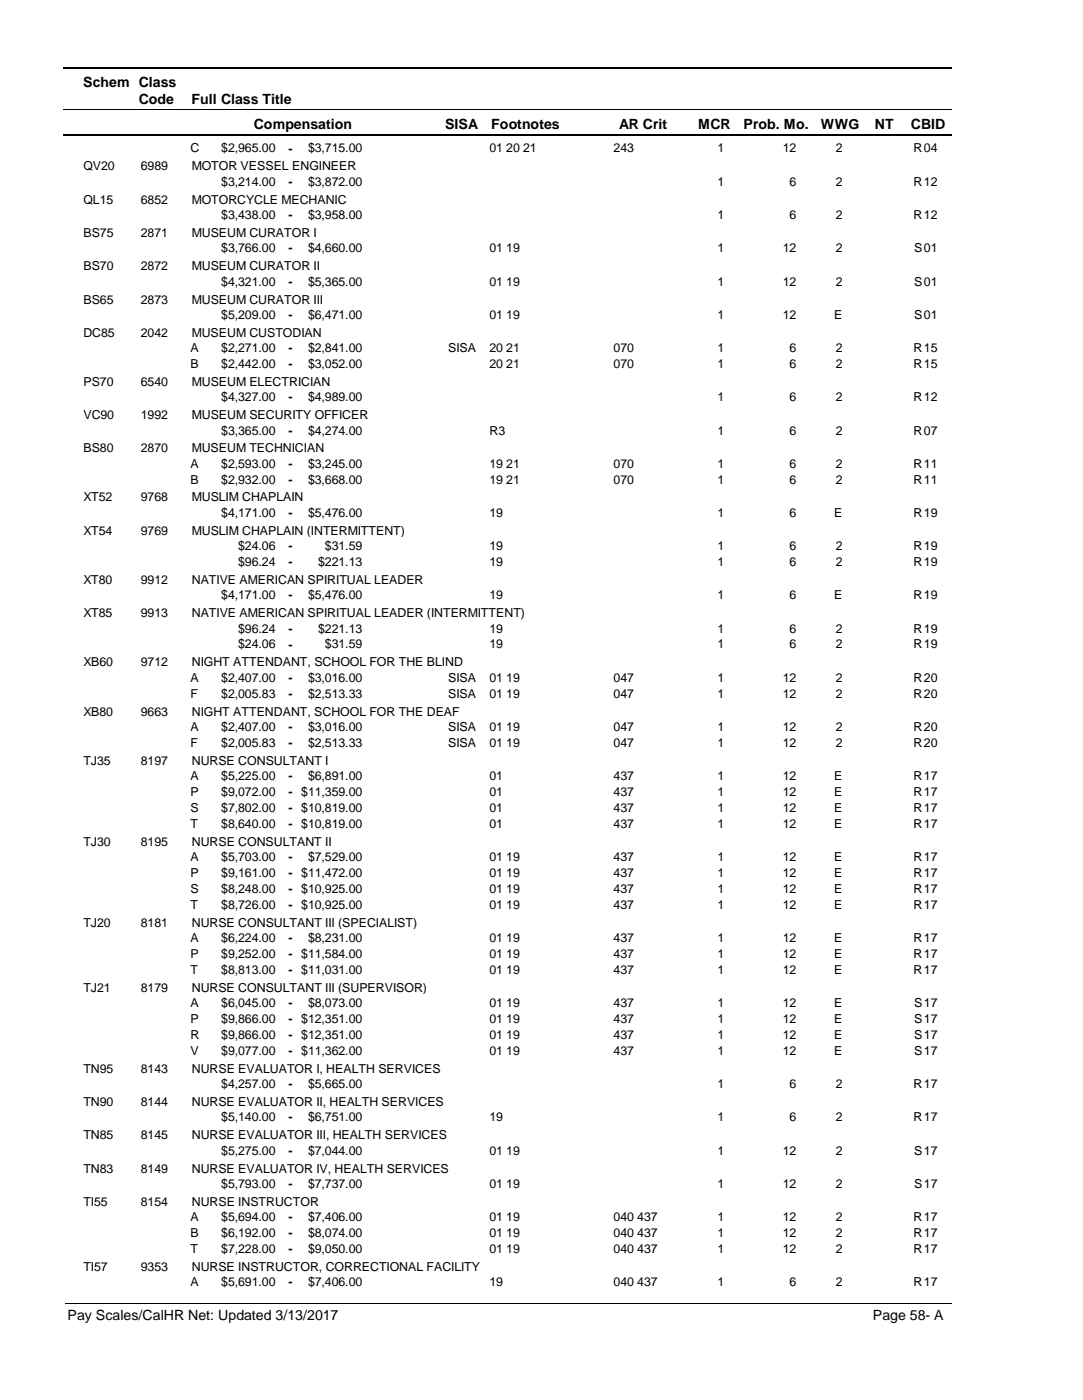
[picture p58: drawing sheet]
<svg xmlns="http://www.w3.org/2000/svg" width="216mm" height="279mm" viewBox="0 0 216 279" stroke-linecap="round" stroke-linejoin="round" font-family="sans-serif">
<defs><g id="words">
<g font-size="2.8">
<text x="16.6" y="17.3">Schem Class</text>
<text x="27.7" y="20.7">Code</text>
<text x="38.2" y="20.7">Full Class Title</text>
<text x="50.6" y="25.7">Compensation</text>
<text x="88.7" y="25.7">SISA</text>
<text x="98" y="25.7">Footnotes</text>
<text x="123.5" y="25.7">AR Crit</text>
<text x="139.2" y="25.7">MCR</text>
<text x="148.3" y="25.7">Prob. Mo.</text>
<text x="163.7" y="25.7">WWG</text>
<text x="174.5" y="25.7">NT</text>
<text x="181.6" y="25.7">CBID</text>
<text x="13.5" y="263.5">Pay Scales/CalHR Net: Updated 3/13/2017</text>
<text x="174.1" y="263.5">Page 58- A</text>
</g>
<g font-size="2.5">
<text x="16.6" y="34">QV20</text>
<text x="28.1" y="34">6989</text>
<text x="38" y="30.4">C</text>
<text x="38.2" y="34">MOTOR VESSEL ENGINEER</text>
<text x="44.1" y="30.4">$2,965.00</text>
<text x="57.5" y="30.5">-</text>
<text x="61.4" y="30.4">$3,715.00</text>
<text x="97.6" y="30.4">01 20 21</text>
<text x="122.4" y="30.4">243</text>
<text x="143.1" y="30.4">1</text>
<text x="156.1" y="30.4">12</text>
<text x="166.6" y="30.4">2</text>
<text x="182.2" y="30.4">R</text>
<text x="184.2" y="30.4">04</text>
<text x="16.6" y="40.7">QL15</text>
<text x="28.1" y="40.7">6852</text>
<text x="38.2" y="40.7">MOTORCYCLE MECHANIC</text>
<text x="44.1" y="37.1">$3,214.00</text>
<text x="57.5" y="37.1">-</text>
<text x="61.4" y="37.1">$3,872.00</text>
<text x="143.1" y="37.1">1</text>
<text x="157.5" y="37.1">6</text>
<text x="166.6" y="37.1">2</text>
<text x="182.2" y="37.1">R</text>
<text x="184.2" y="37.1">12</text>
<text x="16.6" y="47.3">BS75</text>
<text x="28.1" y="47.3">2871</text>
<text x="38.2" y="47.3">MUSEUM CURATOR I</text>
<text x="44.1" y="43.7">$3,438.00</text>
<text x="57.5" y="43.8">-</text>
<text x="61.4" y="43.7">$3,958.00</text>
<text x="143.1" y="43.7">1</text>
<text x="157.5" y="43.7">6</text>
<text x="166.6" y="43.7">2</text>
<text x="182.2" y="43.7">R</text>
<text x="184.2" y="43.7">12</text>
<text x="16.6" y="53.9">BS70</text>
<text x="28.1" y="53.9">2872</text>
<text x="38.2" y="53.9">MUSEUM CURATOR II</text>
<text x="44.1" y="50.3">$3,766.00</text>
<text x="57.5" y="50.4">-</text>
<text x="61.4" y="50.3">$4,660.00</text>
<text x="97.6" y="50.3">01 19</text>
<text x="143.1" y="50.3">1</text>
<text x="156.1" y="50.3">12</text>
<text x="166.6" y="50.3">2</text>
<text x="182.3" y="50.3">S</text>
<text x="184.2" y="50.3">01</text>
<text x="44.1" y="57">$4,321.00</text>
<text x="57.5" y="57">-</text>
<text x="61.4" y="57">$5,365.00</text>
<text x="97.6" y="57">01 19</text>
<text x="143.1" y="57">1</text>
<text x="156.1" y="57">12</text>
<text x="166.6" y="57">2</text>
<text x="182.3" y="57">S</text>
<text x="184.2" y="57">01</text>
<text x="16.6" y="60.6">BS65</text>
<text x="28.1" y="60.6">2873</text>
<text x="38.2" y="60.6">MUSEUM CURATOR III</text>
<text x="44.1" y="63.6">$5,209.00</text>
<text x="57.5" y="63.7">-</text>
<text x="61.4" y="63.6">$6,471.00</text>
<text x="97.6" y="63.6">01 19</text>
<text x="143.1" y="63.6">1</text>
<text x="156.1" y="63.6">12</text>
<text x="166.3" y="63.6">E</text>
<text x="182.3" y="63.6">S</text>
<text x="184.2" y="63.6">01</text>
<text x="16.6" y="67.2">DC85</text>
<text x="28.1" y="67.2">2042</text>
<text x="38" y="70.2">A</text>
<text x="38.2" y="67.2">MUSEUM CUSTODIAN</text>
<text x="44.1" y="70.2">$2,271.00</text>
<text x="57.5" y="70.3">-</text>
<text x="61.4" y="70.2">$2,841.00</text>
<text x="89.4" y="70.2">SISA</text>
<text x="97.6" y="70.2">20 21</text>
<text x="122.4" y="70.2">070</text>
<text x="143.1" y="70.2">1</text>
<text x="157.5" y="70.2">6</text>
<text x="166.6" y="70.2">2</text>
<text x="182.2" y="70.2">R</text>
<text x="184.2" y="70.2">15</text>
<text x="16.6" y="77">PS70</text>
<text x="28.1" y="77">6540</text>
<text x="38" y="73.4">B</text>
<text x="38.2" y="77">MUSEUM ELECTRICIAN</text>
<text x="44.1" y="73.4">$2,442.00</text>
<text x="57.5" y="73.5">-</text>
<text x="61.4" y="73.4">$3,052.00</text>
<text x="97.6" y="73.4">20 21</text>
<text x="122.4" y="73.4">070</text>
<text x="143.1" y="73.4">1</text>
<text x="157.5" y="73.4">6</text>
<text x="166.6" y="73.4">2</text>
<text x="182.2" y="73.4">R</text>
<text x="184.2" y="73.4">15</text>
<text x="16.6" y="83.7">VC90</text>
<text x="28.1" y="83.7">1992</text>
<text x="38.2" y="83.7">MUSEUM SECURITY OFFICER</text>
<text x="44.1" y="80.1">$4,327.00</text>
<text x="57.5" y="80.1">-</text>
<text x="61.4" y="80.1">$4,989.00</text>
<text x="143.1" y="80.1">1</text>
<text x="157.5" y="80.1">6</text>
<text x="166.6" y="80.1">2</text>
<text x="182.2" y="80.1">R</text>
<text x="184.2" y="80.1">12</text>
<text x="44.1" y="86.7">$3,365.00</text>
<text x="57.5" y="86.8">-</text>
<text x="61.4" y="86.7">$4,274.00</text>
<text x="97.6" y="86.7">R3</text>
<text x="143.1" y="86.7">1</text>
<text x="157.5" y="86.7">6</text>
<text x="166.6" y="86.7">2</text>
<text x="182.2" y="86.7">R</text>
<text x="184.2" y="86.7">07</text>
<text x="16.6" y="90.3">BS80</text>
<text x="28.1" y="90.3">2870</text>
<text x="38" y="93.3">A</text>
<text x="38.2" y="90.3">MUSEUM TECHNICIAN</text>
<text x="44.1" y="93.3">$2,593.00</text>
<text x="57.5" y="93.4">-</text>
<text x="61.4" y="93.3">$3,245.00</text>
<text x="97.6" y="93.3">19 21</text>
<text x="122.4" y="93.3">070</text>
<text x="143.1" y="93.3">1</text>
<text x="157.5" y="93.3">6</text>
<text x="166.6" y="93.3">2</text>
<text x="182.2" y="93.3">R</text>
<text x="184.2" y="93.3">11</text>
<text x="16.6" y="100.1">XT52</text>
<text x="28.1" y="100.1">9768</text>
<text x="38" y="96.5">B</text>
<text x="38.2" y="100.1">MUSLIM CHAPLAIN</text>
<text x="44.1" y="96.5">$2,932.00</text>
<text x="57.5" y="96.6">-</text>
<text x="61.4" y="96.5">$3,668.00</text>
<text x="97.6" y="96.5">19 21</text>
<text x="122.4" y="96.5">070</text>
<text x="143.1" y="96.5">1</text>
<text x="157.5" y="96.5">6</text>
<text x="166.6" y="96.5">2</text>
<text x="182.2" y="96.5">R</text>
<text x="184.2" y="96.5">11</text>
<text x="16.6" y="106.7">XT54</text>
<text x="28.1" y="106.7">9769</text>
<text x="38.2" y="106.7">MUSLIM CHAPLAIN (INTERMITTENT)</text>
<text x="44.1" y="103.2">$4,171.00</text>
<text x="57.5" y="103.2">-</text>
<text x="61.4" y="103.2">$5,476.00</text>
<text x="97.6" y="103.2">19</text>
<text x="143.1" y="103.2">1</text>
<text x="157.5" y="103.2">6</text>
<text x="166.3" y="103.2">E</text>
<text x="182.2" y="103.2">R</text>
<text x="184.2" y="103.2">19</text>
<text x="47.5" y="109.8">$24.06</text>
<text x="47.5" y="113">$96.24</text>
<text x="57.5" y="109.8">-</text>
<text x="57.5" y="113">-</text>
<text x="63.5" y="113">$221.13</text>
<text x="64.8" y="109.8">$31.59</text>
<text x="97.6" y="109.8">19</text>
<text x="97.6" y="113">19</text>
<text x="143.1" y="109.8">1</text>
<text x="143.1" y="113">1</text>
<text x="157.5" y="109.8">6</text>
<text x="157.5" y="113">6</text>
<text x="166.6" y="109.8">2</text>
<text x="166.6" y="113">2</text>
<text x="182.2" y="109.8">R</text>
<text x="182.2" y="113">R</text>
<text x="184.2" y="109.8">19</text>
<text x="184.2" y="113">19</text>
<text x="16.6" y="116.6">XT80</text>
<text x="28.1" y="116.6">9912</text>
<text x="38.2" y="116.6">NATIVE AMERICAN SPIRITUAL LEADER</text>
<text x="44.1" y="119.6">$4,171.00</text>
<text x="57.5" y="119.6">-</text>
<text x="61.4" y="119.6">$5,476.00</text>
<text x="97.6" y="119.6">19</text>
<text x="143.1" y="119.6">1</text>
<text x="157.5" y="119.6">6</text>
<text x="166.3" y="119.6">E</text>
<text x="182.2" y="119.6">R</text>
<text x="184.2" y="119.6">19</text>
<text x="16.6" y="123.2">XT85</text>
<text x="28.1" y="123.2">9913</text>
<text x="38.2" y="123.2">NATIVE AMERICAN SPIRITUAL LEADER (INTERMITTENT)</text>
<text x="47.5" y="126.3">$96.24</text>
<text x="47.5" y="129.4">$24.06</text>
<text x="57.5" y="126.3">-</text>
<text x="57.5" y="129.5">-</text>
<text x="63.5" y="126.3">$221.13</text>
<text x="64.8" y="129.4">$31.59</text>
<text x="97.6" y="126.3">19</text>
<text x="97.6" y="129.4">19</text>
<text x="143.1" y="126.3">1</text>
<text x="143.1" y="129.4">1</text>
<text x="157.5" y="126.3">6</text>
<text x="157.5" y="129.4">6</text>
<text x="166.6" y="126.3">2</text>
<text x="166.6" y="129.4">2</text>
<text x="182.2" y="126.3">R</text>
<text x="182.2" y="129.4">R</text>
<text x="184.2" y="126.3">19</text>
<text x="184.2" y="129.4">19</text>
<text x="16.6" y="133">XB60</text>
<text x="28.1" y="133">9712</text>
<text x="38" y="136.1">A</text>
<text x="38.2" y="133">NIGHT ATTENDANT, SCHOOL FOR THE BLIND</text>
<text x="44.1" y="136.1">$2,407.00</text>
<text x="57.5" y="136.1">-</text>
<text x="61.4" y="136.1">$3,016.00</text>
<text x="89.4" y="136.1">SISA</text>
<text x="97.6" y="136.1">01 19</text>
<text x="122.4" y="136.1">047</text>
<text x="143.1" y="136.1">1</text>
<text x="156.1" y="136.1">12</text>
<text x="166.6" y="136.1">2</text>
<text x="182.2" y="136.1">R</text>
<text x="184.2" y="136.1">20</text>
<text x="16.6" y="142.8">XB80</text>
<text x="28.1" y="142.8">9663</text>
<text x="38" y="139.2">F</text>
<text x="38.2" y="142.8">NIGHT ATTENDANT, SCHOOL FOR THE DEAF</text>
<text x="44.1" y="139.2">$2,005.83</text>
<text x="57.5" y="139.3">-</text>
<text x="61.4" y="139.2">$2,513.33</text>
<text x="89.4" y="139.2">SISA</text>
<text x="97.6" y="139.2">01 19</text>
<text x="122.4" y="139.2">047</text>
<text x="143.1" y="139.2">1</text>
<text x="156.1" y="139.2">12</text>
<text x="166.6" y="139.2">2</text>
<text x="182.2" y="139.2">R</text>
<text x="184.2" y="139.2">20</text>
<text x="38" y="145.9">A</text>
<text x="38" y="149">F</text>
<text x="44.1" y="145.9">$2,407.00</text>
<text x="44.1" y="149">$2,005.83</text>
<text x="57.5" y="145.9">-</text>
<text x="57.5" y="149.1">-</text>
<text x="61.4" y="145.9">$3,016.00</text>
<text x="61.4" y="149">$2,513.33</text>
<text x="89.4" y="145.9">SISA</text>
<text x="89.4" y="149">SISA</text>
<text x="97.6" y="145.9">01 19</text>
<text x="97.6" y="149">01 19</text>
<text x="122.4" y="145.9">047</text>
<text x="122.4" y="149">047</text>
<text x="143.1" y="145.9">1</text>
<text x="143.1" y="149">1</text>
<text x="156.1" y="145.9">12</text>
<text x="156.1" y="149">12</text>
<text x="166.6" y="145.9">2</text>
<text x="166.6" y="149">2</text>
<text x="182.2" y="145.9">R</text>
<text x="182.2" y="149">R</text>
<text x="184.2" y="145.9">20</text>
<text x="184.2" y="149">20</text>
<text x="16.6" y="152.6">TJ35</text>
<text x="28.1" y="152.6">8197</text>
<text x="38" y="155.7">A</text>
<text x="38.2" y="152.6">NURSE CONSULTANT I</text>
<text x="44.1" y="155.7">$5,225.00</text>
<text x="57.5" y="155.7">-</text>
<text x="61.4" y="155.7">$6,891.00</text>
<text x="97.6" y="155.7">01</text>
<text x="122.4" y="155.7">437</text>
<text x="143.1" y="155.7">1</text>
<text x="156.1" y="155.7">12</text>
<text x="166.3" y="155.7">E</text>
<text x="182.2" y="155.7">R</text>
<text x="184.2" y="155.7">17</text>
<text x="38" y="158.9">P</text>
<text x="44.1" y="158.9">$9,072.00</text>
<text x="57.5" y="158.9">-</text>
<text x="60.1" y="158.9">$11,359.00</text>
<text x="97.6" y="158.9">01</text>
<text x="122.4" y="158.9">437</text>
<text x="143.1" y="158.9">1</text>
<text x="156.1" y="158.9">12</text>
<text x="166.3" y="158.9">E</text>
<text x="182.2" y="158.9">R</text>
<text x="184.2" y="158.9">17</text>
<text x="38" y="162">S</text>
<text x="38" y="165.2">T</text>
<text x="44.1" y="162">$7,802.00</text>
<text x="44.1" y="165.2">$8,640.00</text>
<text x="57.5" y="162.1">-</text>
<text x="57.5" y="165.2">-</text>
<text x="60.1" y="162">$10,819.00</text>
<text x="60.1" y="165.2">$10,819.00</text>
<text x="97.6" y="162">01</text>
<text x="97.6" y="165.2">01</text>
<text x="122.4" y="162">437</text>
<text x="122.4" y="165.2">437</text>
<text x="143.1" y="162">1</text>
<text x="143.1" y="165.2">1</text>
<text x="156.1" y="162">12</text>
<text x="156.1" y="165.2">12</text>
<text x="166.3" y="162">E</text>
<text x="166.3" y="165.2">E</text>
<text x="182.2" y="162">R</text>
<text x="182.2" y="165.2">R</text>
<text x="184.2" y="162">17</text>
<text x="184.2" y="165.2">17</text>
<text x="16.6" y="168.8">TJ30</text>
<text x="28.1" y="168.8">8195</text>
<text x="38" y="171.9">A</text>
<text x="38.2" y="168.8">NURSE CONSULTANT II</text>
<text x="44.1" y="171.9">$5,703.00</text>
<text x="57.5" y="171.9">-</text>
<text x="61.4" y="171.9">$7,529.00</text>
<text x="97.6" y="171.9">01 19</text>
<text x="122.4" y="171.9">437</text>
<text x="143.1" y="171.9">1</text>
<text x="156.1" y="171.9">12</text>
<text x="166.3" y="171.9">E</text>
<text x="182.2" y="171.9">R</text>
<text x="184.2" y="171.9">17</text>
<text x="38" y="175">P</text>
<text x="38" y="178.2">S</text>
<text x="44.1" y="175">$9,161.00</text>
<text x="44.1" y="178.2">$8,248.00</text>
<text x="57.5" y="175.1">-</text>
<text x="57.5" y="178.3">-</text>
<text x="60.1" y="175">$11,472.00</text>
<text x="60.1" y="178.2">$10,925.00</text>
<text x="97.6" y="175">01 19</text>
<text x="97.6" y="178.2">01 19</text>
<text x="122.4" y="175">437</text>
<text x="122.4" y="178.2">437</text>
<text x="143.1" y="175">1</text>
<text x="143.1" y="178.2">1</text>
<text x="156.1" y="175">12</text>
<text x="156.1" y="178.2">12</text>
<text x="166.3" y="175">E</text>
<text x="166.3" y="178.2">E</text>
<text x="182.2" y="175">R</text>
<text x="182.2" y="178.2">R</text>
<text x="184.2" y="175">17</text>
<text x="184.2" y="178.2">17</text>
<text x="16.6" y="185">TJ20</text>
<text x="28.1" y="185">8181</text>
<text x="38" y="181.4">T</text>
<text x="38.2" y="185">NURSE CONSULTANT III (SPECIALIST)</text>
<text x="44.1" y="181.4">$8,726.00</text>
<text x="57.5" y="181.4">-</text>
<text x="60.1" y="181.4">$10,925.00</text>
<text x="97.6" y="181.4">01 19</text>
<text x="122.4" y="181.4">437</text>
<text x="143.1" y="181.4">1</text>
<text x="156.1" y="181.4">12</text>
<text x="166.3" y="181.4">E</text>
<text x="182.2" y="181.4">R</text>
<text x="184.2" y="181.4">17</text>
<text x="38" y="188">A</text>
<text x="38" y="191.2">P</text>
<text x="44.1" y="188">$6,224.00</text>
<text x="44.1" y="191.2">$9,252.00</text>
<text x="57.5" y="188">-</text>
<text x="57.5" y="191.2">-</text>
<text x="60.1" y="191.2">$11,584.00</text>
<text x="61.4" y="188">$8,231.00</text>
<text x="97.6" y="188">01 19</text>
<text x="97.6" y="191.2">01 19</text>
<text x="122.4" y="188">437</text>
<text x="122.4" y="191.2">437</text>
<text x="143.1" y="188">1</text>
<text x="143.1" y="191.2">1</text>
<text x="156.1" y="188">12</text>
<text x="156.1" y="191.2">12</text>
<text x="166.3" y="188">E</text>
<text x="166.3" y="191.2">E</text>
<text x="182.2" y="188">R</text>
<text x="182.2" y="191.2">R</text>
<text x="184.2" y="188">17</text>
<text x="184.2" y="191.2">17</text>
<text x="16.6" y="197.9">TJ21</text>
<text x="28.1" y="197.9">8179</text>
<text x="38" y="194.4">T</text>
<text x="38.2" y="197.9">NURSE CONSULTANT III (SUPERVISOR)</text>
<text x="44.1" y="194.4">$8,813.00</text>
<text x="57.5" y="194.4">-</text>
<text x="60.1" y="194.4">$11,031.00</text>
<text x="97.6" y="194.4">01 19</text>
<text x="122.4" y="194.4">437</text>
<text x="143.1" y="194.4">1</text>
<text x="156.1" y="194.4">12</text>
<text x="166.3" y="194.4">E</text>
<text x="182.2" y="194.4">R</text>
<text x="184.2" y="194.4">17</text>
<text x="38" y="201">A</text>
<text x="44.1" y="201">$6,045.00</text>
<text x="57.5" y="201">-</text>
<text x="61.4" y="201">$8,073.00</text>
<text x="97.6" y="201">01 19</text>
<text x="122.4" y="201">437</text>
<text x="143.1" y="201">1</text>
<text x="156.1" y="201">12</text>
<text x="166.3" y="201">E</text>
<text x="182.3" y="201">S</text>
<text x="184.2" y="201">17</text>
<text x="38" y="204.2">P</text>
<text x="38" y="207.4">R</text>
<text x="44.1" y="204.2">$9,866.00</text>
<text x="44.1" y="207.4">$9,866.00</text>
<text x="57.5" y="204.2">-</text>
<text x="57.5" y="207.4">-</text>
<text x="60.1" y="204.2">$12,351.00</text>
<text x="60.1" y="207.4">$12,351.00</text>
<text x="97.6" y="204.2">01 19</text>
<text x="97.6" y="207.4">01 19</text>
<text x="122.4" y="204.2">437</text>
<text x="122.4" y="207.4">437</text>
<text x="143.1" y="204.2">1</text>
<text x="143.1" y="207.4">1</text>
<text x="156.1" y="204.2">12</text>
<text x="156.1" y="207.4">12</text>
<text x="166.3" y="204.2">E</text>
<text x="166.3" y="207.4">E</text>
<text x="182.3" y="204.2">S</text>
<text x="182.3" y="207.4">S</text>
<text x="184.2" y="204.2">17</text>
<text x="184.2" y="207.4">17</text>
<text x="16.6" y="214.1">TN95</text>
<text x="28.1" y="214.1">8143</text>
<text x="38" y="210.5">V</text>
<text x="38.2" y="214.1">NURSE EVALUATOR I, HEALTH SERVICES</text>
<text x="44.1" y="210.5">$9,077.00</text>
<text x="57.5" y="210.6">-</text>
<text x="60.1" y="210.5">$11,362.00</text>
<text x="97.6" y="210.5">01 19</text>
<text x="122.4" y="210.5">437</text>
<text x="143.1" y="210.5">1</text>
<text x="156.1" y="210.5">12</text>
<text x="166.3" y="210.5">E</text>
<text x="182.3" y="210.5">S</text>
<text x="184.2" y="210.5">17</text>
<text x="16.6" y="220.8">TN90</text>
<text x="28.1" y="220.8">8144</text>
<text x="38.2" y="220.8">NURSE EVALUATOR II, HEALTH SERVICES</text>
<text x="44.1" y="217.2">$4,257.00</text>
<text x="57.5" y="217.2">-</text>
<text x="61.4" y="217.2">$5,665.00</text>
<text x="143.1" y="217.2">1</text>
<text x="157.5" y="217.2">6</text>
<text x="166.6" y="217.2">2</text>
<text x="182.2" y="217.2">R</text>
<text x="184.2" y="217.2">17</text>
<text x="16.6" y="227.4">TN85</text>
<text x="28.1" y="227.4">8145</text>
<text x="38.2" y="227.4">NURSE EVALUATOR III, HEALTH SERVICES</text>
<text x="44.1" y="223.8">$5,140.00</text>
<text x="57.5" y="223.8">-</text>
<text x="61.4" y="223.8">$6,751.00</text>
<text x="97.6" y="223.8">19</text>
<text x="143.1" y="223.8">1</text>
<text x="157.5" y="223.8">6</text>
<text x="166.6" y="223.8">2</text>
<text x="182.2" y="223.8">R</text>
<text x="184.2" y="223.8">17</text>
<text x="44.1" y="230.4">$5,275.00</text>
<text x="57.5" y="230.5">-</text>
<text x="61.4" y="230.4">$7,044.00</text>
<text x="97.6" y="230.4">01 19</text>
<text x="143.1" y="230.4">1</text>
<text x="156.1" y="230.4">12</text>
<text x="166.6" y="230.4">2</text>
<text x="182.3" y="230.4">S</text>
<text x="184.2" y="230.4">17</text>
<text x="16.6" y="234">TN83</text>
<text x="28.1" y="234">8149</text>
<text x="38.2" y="234">NURSE EVALUATOR IV, HEALTH SERVICES</text>
<text x="44.1" y="237.1">$5,793.00</text>
<text x="57.5" y="237.1">-</text>
<text x="61.4" y="237.1">$7,737.00</text>
<text x="97.6" y="237.1">01 19</text>
<text x="143.1" y="237.1">1</text>
<text x="156.1" y="237.1">12</text>
<text x="166.6" y="237.1">2</text>
<text x="182.3" y="237.1">S</text>
<text x="184.2" y="237.1">17</text>
<text x="16.6" y="240.7">TI55</text>
<text x="28.1" y="240.7">8154</text>
<text x="38" y="243.7">A</text>
<text x="38.2" y="240.7">NURSE INSTRUCTOR</text>
<text x="44.1" y="243.7">$5,694.00</text>
<text x="57.5" y="243.7">-</text>
<text x="61.4" y="243.7">$7,406.00</text>
<text x="97.6" y="243.7">01 19</text>
<text x="122.4" y="243.7">040 437</text>
<text x="143.1" y="243.7">1</text>
<text x="156.1" y="243.7">12</text>
<text x="166.6" y="243.7">2</text>
<text x="182.2" y="243.7">R</text>
<text x="184.2" y="243.7">17</text>
<text x="38" y="246.9">B</text>
<text x="38" y="250.1">T</text>
<text x="44.1" y="246.9">$6,192.00</text>
<text x="44.1" y="250.1">$7,228.00</text>
<text x="57.5" y="246.9">-</text>
<text x="57.5" y="250.1">-</text>
<text x="61.4" y="246.9">$8,074.00</text>
<text x="61.4" y="250.1">$9,050.00</text>
<text x="97.6" y="246.9">01 19</text>
<text x="97.6" y="250.1">01 19</text>
<text x="122.4" y="246.9">040 437</text>
<text x="122.4" y="250.1">040 437</text>
<text x="143.1" y="246.9">1</text>
<text x="143.1" y="250.1">1</text>
<text x="156.1" y="246.9">12</text>
<text x="156.1" y="250.1">12</text>
<text x="166.6" y="246.9">2</text>
<text x="166.6" y="250.1">2</text>
<text x="182.2" y="246.9">R</text>
<text x="182.2" y="250.1">R</text>
<text x="184.2" y="246.9">17</text>
<text x="184.2" y="250.1">17</text>
<text x="16.6" y="253.6">TI57</text>
<text x="28.1" y="253.6">9353</text>
<text x="38" y="256.7">A</text>
<text x="38.2" y="253.6">NURSE INSTRUCTOR, CORRECTIONAL FACILITY</text>
<text x="44.1" y="256.7">$5,691.00</text>
<text x="57.5" y="256.7">-</text>
<text x="61.4" y="256.7">$7,406.00</text>
<text x="97.6" y="256.7">19</text>
<text x="122.4" y="256.7">040 437</text>
<text x="143.1" y="256.7">1</text>
<text x="157.5" y="256.7">6</text>
<text x="166.6" y="256.7">2</text>
<text x="182.2" y="256.7">R</text>
<text x="184.2" y="256.7">17</text>
</g>
</g></defs>
<path d="M12.7 13.5h177.1" fill="none" stroke="#000" stroke-width=".36"/>
<path d="M12.7 21.9h177.1" fill="none" stroke="#000" stroke-width=".2"/>
<path d="M12.7 27h177.1" fill="none" stroke="#000" stroke-width=".35"/>
<g fill="#fff">
<path d="M40.4 27.8h16.2v3h-16.2z" fill-rule="evenodd"/>
<path d="M183.9 27.8h4.1v3h-4.1z" fill-rule="evenodd"/>
<path d="M40.4 34.5h16.2v3h-16.2z" fill-rule="evenodd"/>
<path d="M183.9 34.5h4.1v3h-4.1z" fill-rule="evenodd"/>
<path d="M40.4 41.1h16.2v3h-16.2z" fill-rule="evenodd"/>
<path d="M183.9 41.1h4.1v3h-4.1z" fill-rule="evenodd"/>
<path d="M40.4 47.7h16.2v3h-16.2z" fill-rule="evenodd"/>
<path d="M183.9 47.7h4.1v3h-4.1z" fill-rule="evenodd"/>
<path d="M40.4 54.4h16.2v3h-16.2z" fill-rule="evenodd"/>
<path d="M183.9 54.4h4.1v3h-4.1z" fill-rule="evenodd"/>
<path d="M40.4 61h16.2v3h-16.2z" fill-rule="evenodd"/>
<path d="M183.9 61h4.1v3h-4.1z" fill-rule="evenodd"/>
<path d="M40.4 67.6h16.2v3h-16.2z" fill-rule="evenodd"/>
<path d="M183.9 67.6h4.1v3h-4.1z" fill-rule="evenodd"/>
<path d="M40.4 70.8h16.2v3h-16.2z" fill-rule="evenodd"/>
<path d="M183.9 70.8h4.1v3h-4.1z" fill-rule="evenodd"/>
<path d="M40.4 77.5h16.2v2.9h-16.2z" fill-rule="evenodd"/>
<path d="M183.9 77.5h4.1v2.9h-4.1z" fill-rule="evenodd"/>
<path d="M40.4 84.1h16.2v3h-16.2z" fill-rule="evenodd"/>
<path d="M183.9 84.1h4.1v3h-4.1z" fill-rule="evenodd"/>
<path d="M40.4 90.7h16.2v3h-16.2z" fill-rule="evenodd"/>
<path d="M183.9 90.7h4.1v3h-4.1z" fill-rule="evenodd"/>
<path d="M40.4 93.9h16.2v3h-16.2z" fill-rule="evenodd"/>
<path d="M183.9 93.9h4.1v3h-4.1z" fill-rule="evenodd"/>
<path d="M40.4 100.5h16.2v3h-16.2z" fill-rule="evenodd"/>
<path d="M183.9 100.5h4.1v3h-4.1z" fill-rule="evenodd"/>
<path d="M40.4 107.2h16.2v3h-16.2z" fill-rule="evenodd"/>
<path d="M183.9 107.2h4.1v3h-4.1z" fill-rule="evenodd"/>
<path d="M40.4 110.4h16.2v3h-16.2z" fill-rule="evenodd"/>
<path d="M183.9 110.4h4.1v3h-4.1z" fill-rule="evenodd"/>
<path d="M40.4 117h16.2v3h-16.2z" fill-rule="evenodd"/>
<path d="M183.9 117h4.1v3h-4.1z" fill-rule="evenodd"/>
<path d="M40.4 123.6h16.2v3h-16.2z" fill-rule="evenodd"/>
<path d="M183.9 123.6h4.1v3h-4.1z" fill-rule="evenodd"/>
<path d="M40.4 126.8h16.2v3h-16.2z" fill-rule="evenodd"/>
<path d="M183.9 126.8h4.1v3h-4.1z" fill-rule="evenodd"/>
<path d="M40.4 133.5h16.2v2.9h-16.2z" fill-rule="evenodd"/>
<path d="M183.9 133.5h4.1v2.9h-4.1z" fill-rule="evenodd"/>
<path d="M40.4 136.6h16.2v3h-16.2z" fill-rule="evenodd"/>
<path d="M183.9 136.6h4.1v3h-4.1z" fill-rule="evenodd"/>
<path d="M40.4 143.2h16.2v3h-16.2z" fill-rule="evenodd"/>
<path d="M183.9 143.2h4.1v3h-4.1z" fill-rule="evenodd"/>
<path d="M40.4 146.4h16.2v3h-16.2z" fill-rule="evenodd"/>
<path d="M183.9 146.4h4.1v3h-4.1z" fill-rule="evenodd"/>
<path d="M40.4 153.1h16.2v3h-16.2z" fill-rule="evenodd"/>
<path d="M183.9 153.1h4.1v3h-4.1z" fill-rule="evenodd"/>
<path d="M40.4 156.2h16.2v3h-16.2z" fill-rule="evenodd"/>
<path d="M183.9 156.2h4.1v3h-4.1z" fill-rule="evenodd"/>
<path d="M40.4 159.4h16.2v3h-16.2z" fill-rule="evenodd"/>
<path d="M183.9 159.4h4.1v3h-4.1z" fill-rule="evenodd"/>
<path d="M40.4 162.6h16.2v3h-16.2z" fill-rule="evenodd"/>
<path d="M183.9 162.6h4.1v3h-4.1z" fill-rule="evenodd"/>
<path d="M40.4 169.3h16.2v2.9h-16.2z" fill-rule="evenodd"/>
<path d="M183.9 169.3h4.1v2.9h-4.1z" fill-rule="evenodd"/>
<path d="M40.4 172.4h16.2v3h-16.2z" fill-rule="evenodd"/>
<path d="M183.9 172.4h4.1v3h-4.1z" fill-rule="evenodd"/>
<path d="M40.4 175.6h16.2v3h-16.2z" fill-rule="evenodd"/>
<path d="M183.9 175.6h4.1v3h-4.1z" fill-rule="evenodd"/>
<path d="M40.4 178.8h16.2v3h-16.2z" fill-rule="evenodd"/>
<path d="M183.9 178.8h4.1v3h-4.1z" fill-rule="evenodd"/>
<path d="M40.4 185.4h16.2v3h-16.2z" fill-rule="evenodd"/>
<path d="M183.9 185.4h4.1v3h-4.1z" fill-rule="evenodd"/>
<path d="M40.4 188.6h16.2v3h-16.2z" fill-rule="evenodd"/>
<path d="M183.9 188.6h4.1v3h-4.1z" fill-rule="evenodd"/>
<path d="M40.4 191.7h16.2v3h-16.2z" fill-rule="evenodd"/>
<path d="M183.9 191.7h4.1v3h-4.1z" fill-rule="evenodd"/>
<path d="M40.4 198.4h16.2v3h-16.2z" fill-rule="evenodd"/>
<path d="M183.9 198.4h4.1v3h-4.1z" fill-rule="evenodd"/>
<path d="M40.4 201.6h16.2v3h-16.2z" fill-rule="evenodd"/>
<path d="M183.9 201.6h4.1v3h-4.1z" fill-rule="evenodd"/>
<path d="M40.4 204.7h16.2v3h-16.2z" fill-rule="evenodd"/>
<path d="M183.9 204.7h4.1v3h-4.1z" fill-rule="evenodd"/>
<path d="M40.4 207.9h16.2v3h-16.2z" fill-rule="evenodd"/>
<path d="M183.9 207.9h4.1v3h-4.1z" fill-rule="evenodd"/>
<path d="M40.4 214.6h16.2v3h-16.2z" fill-rule="evenodd"/>
<path d="M183.9 214.6h4.1v3h-4.1z" fill-rule="evenodd"/>
<path d="M40.4 221.2h16.2v3h-16.2z" fill-rule="evenodd"/>
<path d="M183.9 221.2h4.1v3h-4.1z" fill-rule="evenodd"/>
<path d="M40.4 227.8h16.2v3h-16.2z" fill-rule="evenodd"/>
<path d="M183.9 227.8h4.1v3h-4.1z" fill-rule="evenodd"/>
<path d="M40.4 234.5h16.2v3h-16.2z" fill-rule="evenodd"/>
<path d="M183.9 234.5h4.1v3h-4.1z" fill-rule="evenodd"/>
<path d="M40.4 241.1h16.2v3h-16.2z" fill-rule="evenodd"/>
<path d="M183.9 241.1h4.1v3h-4.1z" fill-rule="evenodd"/>
<path d="M40.4 244.3h16.2v3h-16.2z" fill-rule="evenodd"/>
<path d="M183.9 244.3h4.1v3h-4.1z" fill-rule="evenodd"/>
<path d="M40.4 247.4h16.2v3h-16.2z" fill-rule="evenodd"/>
<path d="M183.9 247.4h4.1v3h-4.1z" fill-rule="evenodd"/>
<path d="M40.4 254.1h16.2v3h-16.2z" fill-rule="evenodd"/>
<path d="M183.9 254.1h4.1v3h-4.1z" fill-rule="evenodd"/>
</g>
<path d="M13.1 260.1h176.7" fill="none" stroke="#000" stroke-width=".2"/>
<use href="#words"/>
</svg>
